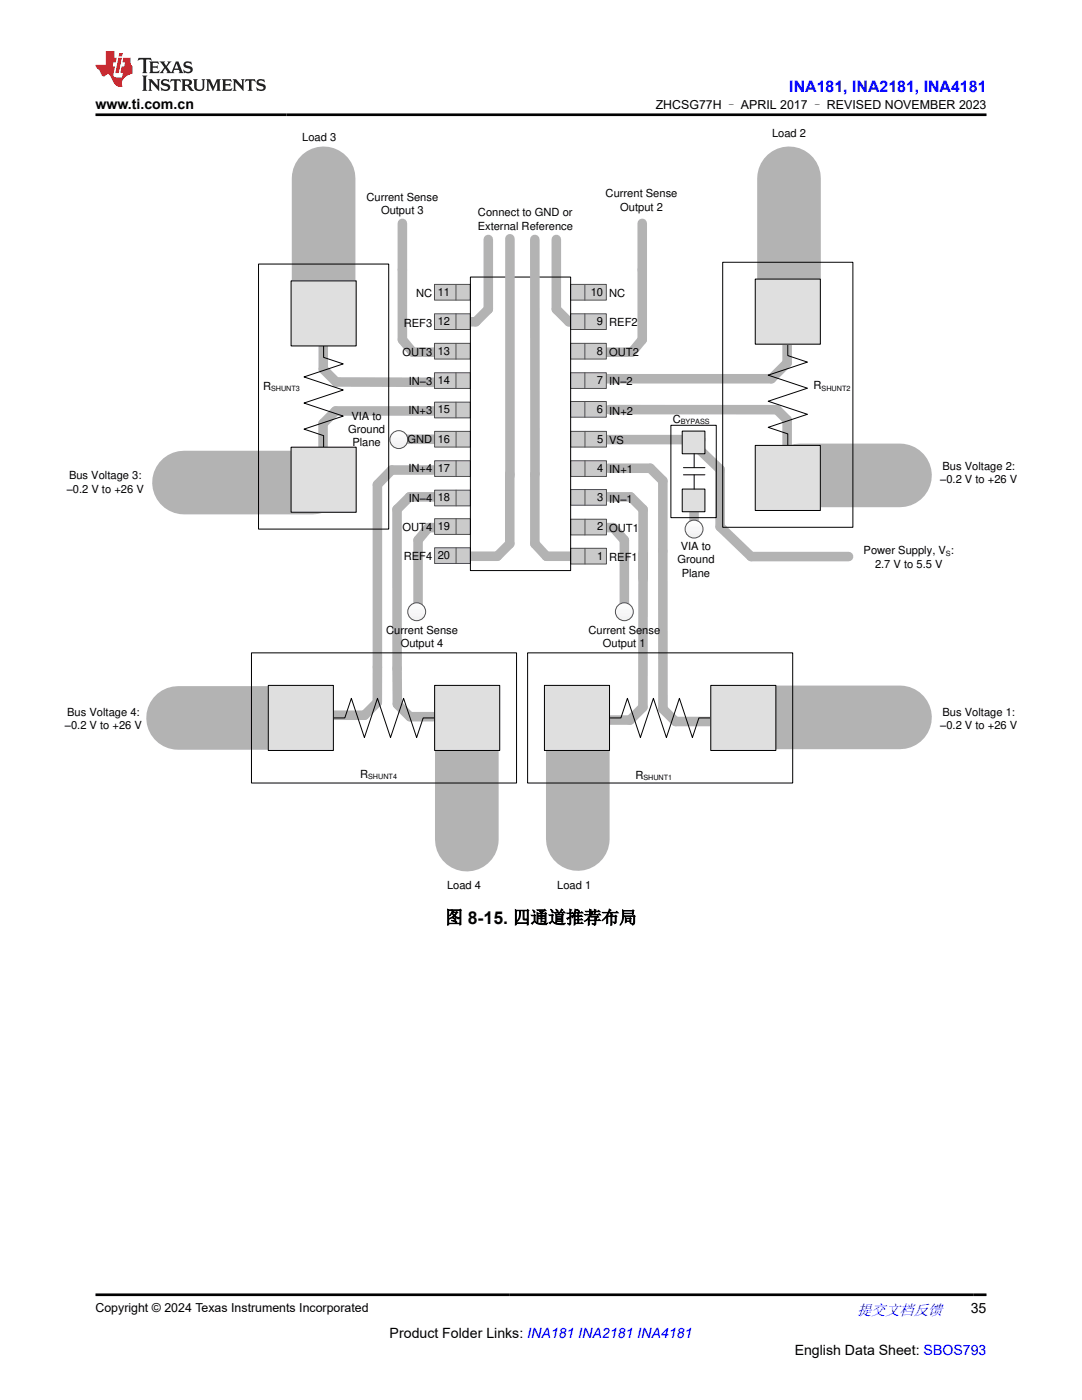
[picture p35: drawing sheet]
<svg xmlns="http://www.w3.org/2000/svg" width="216mm" height="279mm" viewBox="0 0 216 279" stroke-linecap="round" stroke-linejoin="round" font-family="sans-serif">
<defs><g id="words">
<text font-size="3.5" x="88.8" y="184.3">图 8-15. 四通道推荐布局</text>
<text font-size="3.2" fill="#00f" x="157.5" y="18.3">INA181, INA2181, INA4181</text>
<text font-size="3" fill="#00f" x="171" y="262.4">提交文档反馈</text>
<g font-size="2.8">
<text x="19" y="21.7">www.ti.com.cn</text>
<text x="193.7" y="262.1">35</text>
<text x="77.8" y="266.9">Product Folder Links: INA181 INA2181 INA4181</text>
<text x="158.6" y="270.3">English Data Sheet: SBOS793</text>
</g>
<g font-size="2.5">
<text x="130.8" y="21.8">ZHCSG77H – APRIL 2017 – REVISED NOVEMBER 2023</text>
<text x="19" y="261.8">Copyright © 2024 Texas Instruments Incorporated</text>
</g>
<g font-size="2.2">
<text x="60.3" y="28.1">Load 3</text>
<text x="154" y="27.4">Load 2</text>
<text x="73.1" y="40.1">Current Sense</text>
<text x="120.9" y="39.4">Current Sense</text>
<text x="76" y="42.8">Output 3</text>
<text x="95.3" y="45.9">External Reference</text>
<text x="95.4" y="43.2">Connect to GND or</text>
<text x="123.8" y="42.1">Output 2</text>
<text x="83" y="59.4">NC</text>
<text x="87.3" y="59">11</text>
<text x="117.9" y="59">10</text>
<text x="121.6" y="59.2">NC</text>
<text x="80.6" y="65.2">REF3</text>
<text x="87.3" y="64.9">12</text>
<text x="119.1" y="64.9">9</text>
<text x="121.6" y="65.1">REF2</text>
<text x="80.3" y="71">OUT3</text>
<text x="87.3" y="70.8">13</text>
<text x="119.1" y="70.8">8</text>
<text x="121.6" y="71">OUT2</text>
<text x="52.5" y="77.7">R</text>
<text x="81.5" y="76.8">IN±3</text>
<text x="87.3" y="76.6">14</text>
<text x="119.1" y="76.6">7</text>
<text x="121.6" y="76.8">IN±2</text>
<text x="162.3" y="77.7">R</text>
<text x="70.1" y="83.8">VIA to</text>
<text x="81.5" y="82.6">IN+3</text>
<text x="87.3" y="82.5">15</text>
<text x="119.1" y="82.4">6</text>
<text x="121.6" y="82.8">IN+2</text>
<text x="69.4" y="86.4">Ground</text>
<text x="70.3" y="89.1">Plane</text>
<text x="81.3" y="88.5">GND</text>
<text x="87.4" y="88.3">16</text>
<text x="119.1" y="88.3">5</text>
<text x="121.6" y="88.5">VS</text>
<text x="134.2" y="84.4">C</text>
<text x="13.8" y="95.6">Bus Voltage 3:</text>
<text x="81.5" y="94.3">IN+4</text>
<text x="87.4" y="94.2">17</text>
<text x="119.1" y="94.2">4</text>
<text x="121.6" y="94.4">IN+1</text>
<text x="188.1" y="93.8">Bus Voltage 2:</text>
<text x="13.3" y="98.3">±0.2 V to +26 V</text>
<text x="81.5" y="100.1">IN±4</text>
<text x="87.4" y="100.1">18</text>
<text x="119.1" y="99.9">3</text>
<text x="121.6" y="100.4">IN±1</text>
<text x="187.6" y="96.4">±0.2 V to +26 V</text>
<text x="80.3" y="105.9">OUT4</text>
<text x="87.4" y="105.8">19</text>
<text x="119.1" y="105.9">2</text>
<text x="121.6" y="106.1">OUT1</text>
<text x="80.6" y="111.8">REF4</text>
<text x="87.4" y="111.6">20</text>
<text x="119.1" y="111.7">1</text>
<text x="121.6" y="111.9">REF1</text>
<text x="135.2" y="112.4">Ground</text>
<text x="135.8" y="109.7">VIA to</text>
<text x="172.3" y="110.6">Power Supply, V :</text>
<text x="174.6" y="113.3">2.7 V to 5.5 V</text>
<text x="136" y="115.1">Plane</text>
<text x="77.1" y="126.5">Current Sense</text>
<text x="80" y="129.2">Output 4</text>
<text x="117.4" y="126.5">Current Sense</text>
<text x="120.3" y="129.2">Output 1</text>
<text x="13.4" y="142.8">Bus Voltage 4:</text>
<text x="188.1" y="142.8">Bus Voltage 1:</text>
<text x="12.9" y="145.5">±0.2 V to +26 V</text>
<text x="187.6" y="145.5">±0.2 V to +26 V</text>
<text x="71.8" y="155.2">R</text>
<text x="126.8" y="155.4">R</text>
<text x="89.2" y="177.5">Load 4</text>
<text x="111.2" y="177.5">Load 1</text>
</g>
<g font-size="1.4">
<text x="163.9" y="78">SHUNT2</text>
<text x="54.1" y="78">SHUNT3</text>
<text x="135.8" y="84.7">BYPASS</text>
<text x="188.8" y="110.9">S</text>
<text x="73.5" y="155.5">SHUNT4</text>
<text x="128.4" y="155.7">SHUNT1</text>
</g>
</g></defs>
<g fill="none" stroke="#b3b3b3" stroke-width="1.9">
<path d="M80.3 53.9v13.9l2.1 2.5h6.9M97.4 47.8v13.9l-2.5 2.5h-6M111 47.8v13.9l2.5 2.5h6.1M128.2 53.9v13.9l-2.1 2.5h-7M64.5 63.8v9.9l2.6 2.5 21 .1M157.1 66.3v6.1l-3.2 3.2h-32.9M81 87.7h6M86.5 93.8h-8.4l-2.8 2.9v36.5M88.1 82h-21.1l-2.5 2.5v4.7M91.3 99.2h-9.6l-2.5 2.5v31.7M101.7 94.6v13.9l-2.5 2.5h-8.4M106.7 94.6v13.9l2.3 2.5h7.8"/>
<path d="M117.4 99.2h8.4l2.5 2.5v13.9M120.4 87.7h19.4M121.4 93.4h8.4l2.5 2.5v14M121.5 81.7l33.5 .1 2.1 2v6.1M137.5 87.7l6.2 6v11.4l6.2 6h19.4M92.4 105.3h-6.9l-2.1 2.5v13.9M114.9 105.3h7.5l2.2 2.5v13.9M138.5 100.6v5"/>
</g>
<path d="M64.6 35.6v22.8M157.4 35.6v22.8M36.7 96.3h25.7M159.6 94.9h20M35.5 143.3h24.3M93.1 144.7v22.9M115.3 143.3v24.1M153.9 143.2h25.7" fill="none" stroke="#b3b3b3" stroke-width="12.7"/>
<path d="M113.9 103.6h7.1v3.2h-7.1z" fill-rule="evenodd" fill="#cacaca"/>
<path d="M113.9 103.6h7.1v3.2h-7.1z" fill="none" stroke="#505050" stroke-width=".2"/>
<path d="M113.9 97.7h7.1v3.1h-7.1z" fill-rule="evenodd" fill="#cacaca"/>
<path d="M113.9 97.7h7.1v3.1h-7.1z" fill="none" stroke="#505050" stroke-width=".2"/>
<path d="M113.9 92h7.1v3.1h-7.1z" fill-rule="evenodd" fill="#cacaca"/>
<path d="M113.9 92h7.1v3.1h-7.1z" fill="none" stroke="#505050" stroke-width=".2"/>
<path d="M86.7 103.5h7.2v3.2h-7.2z" fill-rule="evenodd" fill="#cacaca"/>
<path d="M86.7 103.5h7.2v3.2h-7.2z" fill="none" stroke="#505050" stroke-width=".2"/>
<path d="M86.7 92h7.2v3.1h-7.2z" fill-rule="evenodd" fill="#cacaca"/>
<path d="M86.7 92h7.2v3.1h-7.2z" fill="none" stroke="#505050" stroke-width=".2"/>
<path d="M157.2 68.7v2.3l3.9 1.3-7.8 2.6 7.8 2.6-7.8 2.6 7.8 2.6-7.8 2.6 3.9 1.3v2.3" fill="none" stroke="#000" stroke-width=".2"/>
<path d="M150.7 55.7h13v13h-13z" fill-rule="evenodd" fill="#dfdfdf"/>
<path d="M150.7 55.7h13v13h-13z" fill="none" stroke="#000" stroke-width=".2"/>
<path d="M150.7 88.9h13v13h-13z" fill-rule="evenodd" fill="#dfdfdf"/>
<path d="M144.2 52.3h26v52.9h-26zM150.7 88.9h13v13h-13z" fill="none" stroke="#000" stroke-width=".2"/>
<path d="M91 92v3.1M116.7 92v3.1M116.7 97.7v3.1M91 103.5v3.2M116.7 103.6v3.2" fill="none" stroke="#505050" stroke-width=".2"/>
<path d="M136.1 97.6h4.6v4.5h-4.6z" fill-rule="evenodd" fill="#dfdfdf"/>
<path d="M136.1 97.6h4.6v4.5h-4.6z" fill="none" stroke="#000" stroke-width=".2"/>
<path d="M136.1 86h4.6v4.6h-4.6z" fill-rule="evenodd" fill="#dfdfdf"/>
<path d="M133.9 84.9h9v18.4h-9zM136.1 86h4.6v4.6h-4.6z" fill="none" stroke="#000" stroke-width=".2"/>
<path d="M113.9 86.1h7.1v3.1h-7.1z" fill-rule="evenodd" fill="#cacaca"/>
<path d="M113.9 86.1h7.1v3.1h-7.1z" fill="none" stroke="#505050" stroke-width=".2"/>
<path d="M86.7 86.1h7.2v3.1h-7.2z" fill-rule="evenodd" fill="#cacaca"/>
<path d="M86.7 86.1h7.2v3.1h-7.2zM91 86.1v3.1M116.7 86.1v3.1" fill="none" stroke="#505050" stroke-width=".2"/>
<path d="M86.7 97.8h7.2v3.2h-7.2z" fill-rule="evenodd" fill="#cacaca"/>
<path d="M86.7 97.8h7.2v3.2h-7.2zM91 97.8v3.2" fill="none" stroke="#505050" stroke-width=".2"/>
<path d="M113.8 80.1h7.2v3.2h-7.2z" fill-rule="evenodd" fill="#cacaca"/>
<path d="M113.8 80.1h7.2v3.2h-7.2z" fill="none" stroke="#505050" stroke-width=".2"/>
<path d="M113.8 74.4h7.2v3.1h-7.2z" fill-rule="evenodd" fill="#cacaca"/>
<path d="M113.8 74.4h7.2v3.1h-7.2z" fill="none" stroke="#505050" stroke-width=".2"/>
<path d="M86.7 74.4h7.1v3.1h-7.1z" fill-rule="evenodd" fill="#cacaca"/>
<path d="M86.7 74.4h7.1v3.1h-7.1zM91 74.4v3.1M116.7 74.4v3.1M116.7 80.1v3.2" fill="none" stroke="#505050" stroke-width=".2"/>
<path d="M113.8 68.5h7.2v3.2h-7.2z" fill-rule="evenodd" fill="#cacaca"/>
<path d="M113.8 68.5h7.2v3.2h-7.2z" fill="none" stroke="#505050" stroke-width=".2"/>
<path d="M86.7 68.5h7.1v3.2h-7.1z" fill-rule="evenodd" fill="#cacaca"/>
<path d="M86.7 68.5h7.1v3.2h-7.1zM91 68.5v3.2M116.7 68.5v3.2" fill="none" stroke="#505050" stroke-width=".2"/>
<path d="M86.7 80.3h7.1v3.1h-7.1z" fill-rule="evenodd" fill="#cacaca"/>
<path d="M86.7 80.3h7.1v3.1h-7.1zM91 80.3v3.1" fill="none" stroke="#505050" stroke-width=".2"/>
<path d="M64.6 69v2.3l3.9 1.3-7.8 2.6 7.8 2.6-7.8 2.6 7.8 2.6-7.8 2.6 3.9 1.3v2.3" fill="none" stroke="#000" stroke-width=".2"/>
<path d="M58.1 56.1h13v12.9h-13z" fill-rule="evenodd" fill="#dfdfdf"/>
<path d="M58.1 56.1h13v12.9h-13z" fill="none" stroke="#000" stroke-width=".2"/>
<path d="M58.1 89.2h13v13h-13z" fill-rule="evenodd" fill="#dfdfdf"/>
<path d="M51.6 52.7h26v52.9h-26zM58.1 89.2h13v13h-13zM66.5 143.3h2.3l1.3-3.9 2.6 7.8 2.6-7.8 2.6 7.8 2.6-7.8 2.6 7.8 1.3-3.9h2.3" fill="none" stroke="#000" stroke-width=".2"/>
<path d="M75.3 133.2v7l-2.6 2.5h-6.1M79.2 133.4l.1 7.1 2.5 2.5h4.6" fill="none" stroke="#b3b3b3" stroke-width="1.9"/>
<path d="M77.8 89.4h3.6M136.7 107.3h3.6" fill="none" stroke="#f1f1f1" stroke-width=".22"/>
<path d="M77.8 89.2h3.6M136.7 107h3.6" fill="none" stroke="#f2f2f2" stroke-width=".22"/>
<path d="M77.8 89h3.6M77.8 88.7h3.6M136.7 106.8h3.6M136.7 106.6h3.6" fill="none" stroke="#f3f3f3" stroke-width=".22"/>
<path d="M77.8 88.5h3.6M136.7 106.4h3.6" fill="none" stroke="#f4f4f4" stroke-width=".22"/>
<path d="M77.8 88.3h3.6M136.7 106.1h3.6" fill="none" stroke="#f5f5f5" stroke-width=".22"/>
<path d="M77.8 88.1h3.6M136.7 105.9h3.6" fill="none" stroke="#f6f6f6" stroke-width=".22"/>
<path d="M77.8 87.8h3.6M136.7 105.7h3.6" fill="none" stroke="#f7f7f7" stroke-width=".22"/>
<path d="M77.8 87.6h3.6M77.8 87.4h3.6M136.7 105.5h3.6M136.7 105.3h3.6" fill="none" stroke="#f8f8f8" stroke-width=".22"/>
<path d="M77.8 87.2h3.6M136.7 105h3.6" fill="none" stroke="#f9f9f9" stroke-width=".22"/>
<path d="M77.8 87h3.6M136.7 104.8h3.6" fill="none" stroke="#fafafa" stroke-width=".22"/>
<path d="M77.8 86.7h3.6M136.7 104.6h3.6" fill="none" stroke="#fbfbfb" stroke-width=".22"/>
<path d="M77.8 86.5h3.6M136.7 104.4h3.6" fill="none" stroke="#fcfcfc" stroke-width=".22"/>
<path d="M77.8 86.3h3.6M77.8 86.1h3.6M136.7 104.1h3.6M136.7 103.9h3.6" fill="none" stroke="#fdfdfd" stroke-width=".22"/>
<g fill="none" stroke="#505050" stroke-width=".2">
<circle cx="79.6" cy="87.7" r="1.79"/>
<circle cx="138.5" cy="105.6" r="1.79"/>
</g>
<path d="M53.5 136.8h13v13h-13z" fill-rule="evenodd" fill="#dfdfdf"/>
<path d="M53.5 136.8h13v13h-13z" fill="none" stroke="#000" stroke-width=".2"/>
<path d="M86.7 136.8h13v13h-13z" fill-rule="evenodd" fill="#dfdfdf"/>
<path d="M50.2 130.3h52.9v26h-52.9zM86.7 136.8h13v13h-13zM121.6 143.3h2.3l1.3-3.9 2.6 7.8 2.6-7.8 2.6 7.8 2.6-7.8 2.6 7.8 1.3-3.9h2.2" fill="none" stroke="#000" stroke-width=".2"/>
<path d="M128.3 110.3v30.8l-2.6 2.6h-6.1M132.3 110.1v31.4l2.5 2.5h7" fill="none" stroke="#b3b3b3" stroke-width="1.9"/>
<path d="M108.6 136.8h13v13h-13z" fill-rule="evenodd" fill="#dfdfdf"/>
<path d="M108.6 136.8h13v13h-13z" fill="none" stroke="#000" stroke-width=".2"/>
<path d="M141.8 136.8h13v13h-13z" fill-rule="evenodd" fill="#dfdfdf"/>
<path d="M105.3 130.3h52.9v26h-52.9zM141.8 136.8h13v13h-13z" fill="none" stroke="#000" stroke-width=".2"/>
<path d="M113.9 109.4h7.1v3.2h-7.1z" fill-rule="evenodd" fill="#cacaca"/>
<path d="M113.9 109.4h7.1v3.2h-7.1z" fill="none" stroke="#505050" stroke-width=".2"/>
<path d="M86.7 109.3h7.2v3.2h-7.2z" fill-rule="evenodd" fill="#cacaca"/>
<path d="M86.7 109.3h7.2v3.2h-7.2zM91 109.3v3.2M116.7 109.4v3.2" fill="none" stroke="#505050" stroke-width=".2"/>
<path d="M113.8 62.6h7.2v3.2h-7.2z" fill-rule="evenodd" fill="#cacaca"/>
<path d="M113.8 62.6h7.2v3.2h-7.2z" fill="none" stroke="#505050" stroke-width=".2"/>
<path d="M86.7 62.6h7.1v3.2h-7.1z" fill-rule="evenodd" fill="#cacaca"/>
<path d="M86.7 62.6h7.1v3.2h-7.1zM91 62.6v3.2M116.7 62.6v3.2" fill="none" stroke="#505050" stroke-width=".2"/>
<path d="M113.8 56.8h7.2v3.1h-7.2z" fill-rule="evenodd" fill="#cacaca"/>
<path d="M113.8 56.8h7.2v3.1h-7.2z" fill="none" stroke="#505050" stroke-width=".2"/>
<path d="M86.7 56.8h7.1v3.1h-7.1z" fill-rule="evenodd" fill="#cacaca"/>
<g fill="none" stroke="#505050" stroke-width=".2">
<path d="M86.7 56.8h7.1v3.1h-7.1zM91 56.8v3.1M116.7 56.8v3.1"/>
<circle cx="83.1" cy="122.1" r="1.79"/>
<circle cx="124.6" cy="122.1" r="1.79"/>
</g>
<path d="M93.9 55.3h20v58.6h-20zM136.4 94.8h4.3M136.4 93.3h4.3M138.5 90.6v2.7M138.5 94.8v2.8" fill="none" stroke="#000" stroke-width=".2"/>
<path d="M81.4 123.8h3.5M122.8 123.8h3.6" fill="none" stroke="#f1f1f1" stroke-width=".22"/>
<path d="M81.4 123.5h3.5M122.8 123.5h3.6" fill="none" stroke="#f2f2f2" stroke-width=".22"/>
<path d="M81.4 123.3h3.5M81.4 123.1h3.5M122.8 123.3h3.6M122.8 123.1h3.6" fill="none" stroke="#f3f3f3" stroke-width=".22"/>
<path d="M81.4 122.9h3.5M122.8 122.9h3.6" fill="none" stroke="#f4f4f4" stroke-width=".22"/>
<path d="M81.4 122.6h3.5M122.8 122.6h3.6" fill="none" stroke="#f5f5f5" stroke-width=".22"/>
<path d="M81.4 122.4h3.5M122.8 122.4h3.6" fill="none" stroke="#f6f6f6" stroke-width=".22"/>
<path d="M81.4 122.2h3.5M122.8 122.2h3.6" fill="none" stroke="#f7f7f7" stroke-width=".22"/>
<path d="M81.4 122h3.5M81.4 121.8h3.5M122.8 122h3.6M122.8 121.8h3.6" fill="none" stroke="#f8f8f8" stroke-width=".22"/>
<path d="M81.4 121.5h3.5M122.8 121.5h3.6" fill="none" stroke="#f9f9f9" stroke-width=".22"/>
<path d="M81.4 121.3h3.5M122.8 121.3h3.6" fill="none" stroke="#fafafa" stroke-width=".22"/>
<path d="M81.4 121.1h3.5M122.8 121.1h3.6" fill="none" stroke="#fbfbfb" stroke-width=".22"/>
<path d="M81.4 120.9h3.5M122.8 120.9h3.6" fill="none" stroke="#fcfcfc" stroke-width=".22"/>
<path d="M81.4 120.6h3.5M81.4 120.4h3.5M122.8 120.6h3.6M122.8 120.4h3.6" fill="none" stroke="#fdfdfd" stroke-width=".22"/>
<path d="M80.3 44.6v9.3M101.7 47.6v47.3M106.7 47.8l.1 46.8M128.2 44.6v9.3" fill="none" stroke="#b3b3b3" stroke-width="1.9"/>
<path d="M27.7 11.6l-.2 .5 .5-.2h.6v.1v2.2l-.2 .4h1l-.2-.4v-2.2v-.1h.5l.5 .2-.1-.5zM29.8 12.3l.2 .4v1.5l-.2 .4h1.9l.1-.6a1.08 1.08 0 0 1-1.3 .2v-.7h.6l.4 .2v-.7l-.4 .2h-.6v-.5l.2-.2a1 1 0 0 1 1 .3l-.1-.5zM31.8 12.3l1 1.1-1 1.2h.9l-.2-.2 .4-.8 .5 .8-.2 .2h1.6l-.2-.2 .1-.5h1l.1 .5-.1 .2h.9l-.2-.3-.8-2h-.5l-1 2.2-.8-1.1 .9-1.1h-.8l.2 .2-.5 .6-.3-.6 .1-.2zM35.2 12.7l.4 1h-.8zM36.8 12.4a.65 .65 0 0 0-.2 .7 .65 .65 0 0 0 .6 .5l.7 .1 .1 .3a.79 .79 0 0 1-.7 .4 .79 .79 0 0 1-.7-.5l.1 .7 .2-.1a.93 .93 0 0 0 1.1 .1 .93 .93 0 0 0 .4-1 1.46 1.46 0 0 0-1.2-.6l-.1-.3a1.09 1.09 0 0 1 1.2 .2l-.2-.6-.1 .1-.6-.2zM28.4 15.1l.2 .4v2.2l-.2 .4h1l-.2-.4v-2.2l.2-.4zM29.6 15.8l.2 .4v1.5l-.2 .4h.8l-.3-.4v-1.3l1.7 1.8v-2l.2-.4h-.8l.2 .2 .1 1.1-1.2-1.3zM32.3 15.9a.65 .65 0 0 0-.2 .8 .65 .65 0 0 0 .7 .4l.6 .2 .1 .2a.79 .79 0 0 1-.7 .4 .79 .79 0 0 1-.7-.5l.1 .7 .2-.1a.93 .93 0 0 0 1.1 .1 .93 .93 0 0 0 .4-.9 1.46 1.46 0 0 0-1.2-.6l-.1-.4a1.09 1.09 0 0 1 1.2 .2l-.2-.6-.1 .1-.6-.1zM34.1 15.8l-.1 .6a.63 .63 0 0 1 .7-.3l.1 1.6-.3 .4h1l-.2-.4v-1.6a.66 .66 0 0 1 .8 .3l-.1-.6zM36.2 15.8l.2 .4v1.5l-.2 .4h.9l-.2-.2v-.7h.5l.1 .2a.79 .79 0 0 0 1.2 .6l-1-.9a.61 .61 0 0 0 .6-.6 .61 .61 0 0 0-.5-.7zM36.9 16.1h.2a.47 .47 0 0 1 .5 .1 .47 .47 0 0 1 .1 .5l-.2 .1-.6 .1zM38.5 15.8l.2 .2a2.27 2.27 0 0 0 .4 2 1.04 1.04 0 0 0 1.7-.7v-1.3l.2-.2h-.8l.2 .4v1.1a.6 .6 0 0 1-.6 .6 .6 .6 0 0 1-.6-.6v-1.1l.3-.4zM41.1 15.8l.2 .4v1.5l-.2 .4h.7l-.2-.4v-1.4l.9 1.9 .8-1.9v1.4l-.2 .4h1l-.3-.4v-1.5l.3-.4h-.8l-.7 1.5-.7-1.5zM44.3 15.8l.2 .4v1.5l-.2 .4h1.9l.1-.6a1.09 1.09 0 0 1-1.3 .2v-.7h.6l.4 .2v-.6l-.4 .2h-.6v-.6l.2-.1a1.01 1.01 0 0 1 1 .3l-.1-.6zM46.4 15.8l.3 .4v1.5l-.3 .4h.8l-.2-.4v-1.3l1.6 1.8v-2l.2-.4h-.7l.2 .2v1.1l-1.2-1.3zM49 15.8l-.1 .6a.63 .63 0 0 1 .8-.3v1.6l-.3 .4h1l-.2-.4v-1.6a.66 .66 0 0 1 .8 .3l-.1-.6zM51.4 15.9a.65 .65 0 0 0-.2 .8 .65 .65 0 0 0 .6 .4l.6 .2 .2 .2a.79 .79 0 0 1-.8 .4 .79 .79 0 0 1-.6-.5l.1 .7 .2-.1a.93 .93 0 0 0 1 .1 .93 .93 0 0 0 .5-.9 1.46 1.46 0 0 0-1.3-.6l-.1-.4a1.09 1.09 0 0 1 1.3 .2l-.2-.6-.2 .1-.5-.1z" fill="#231f20"/>
<path d="M21.1 10.2v2.8h-2.1l.1 .3 .9 1a.95 .95 0 0 0 .9 .9 .59 .59 0 0 1 .6-.4 .59 .59 0 0 1 .5 .4l.4 .7a1.59 1.59 0 0 0 2.1 1.4 1.61 1.61 0 0 1 1-2.3l1-.3-.1-1.5a1.59 1.59 0 0 1-.4-1.7h-1.4l-.2 .9h.5l-.1 .9h-.5l-.2 1v.2l.4 .1-.2 .9h-.6a.73 .73 0 0 1-1.1-.7l.3-1.5h-.5l.2-.9h.5l.2-.9h-.5v-1.3zM23.6 11.5l-.6 3.1h.7l.6-3.1zM23.8 10.6l-.1 .6h.7l.1-.6z" fill="#ed1c24"/>
<path d="M19 22.9h177.8M19 258.4h177.8" fill="none" stroke="#000" stroke-width=".53"/>
<use href="#words"/>
</svg>
